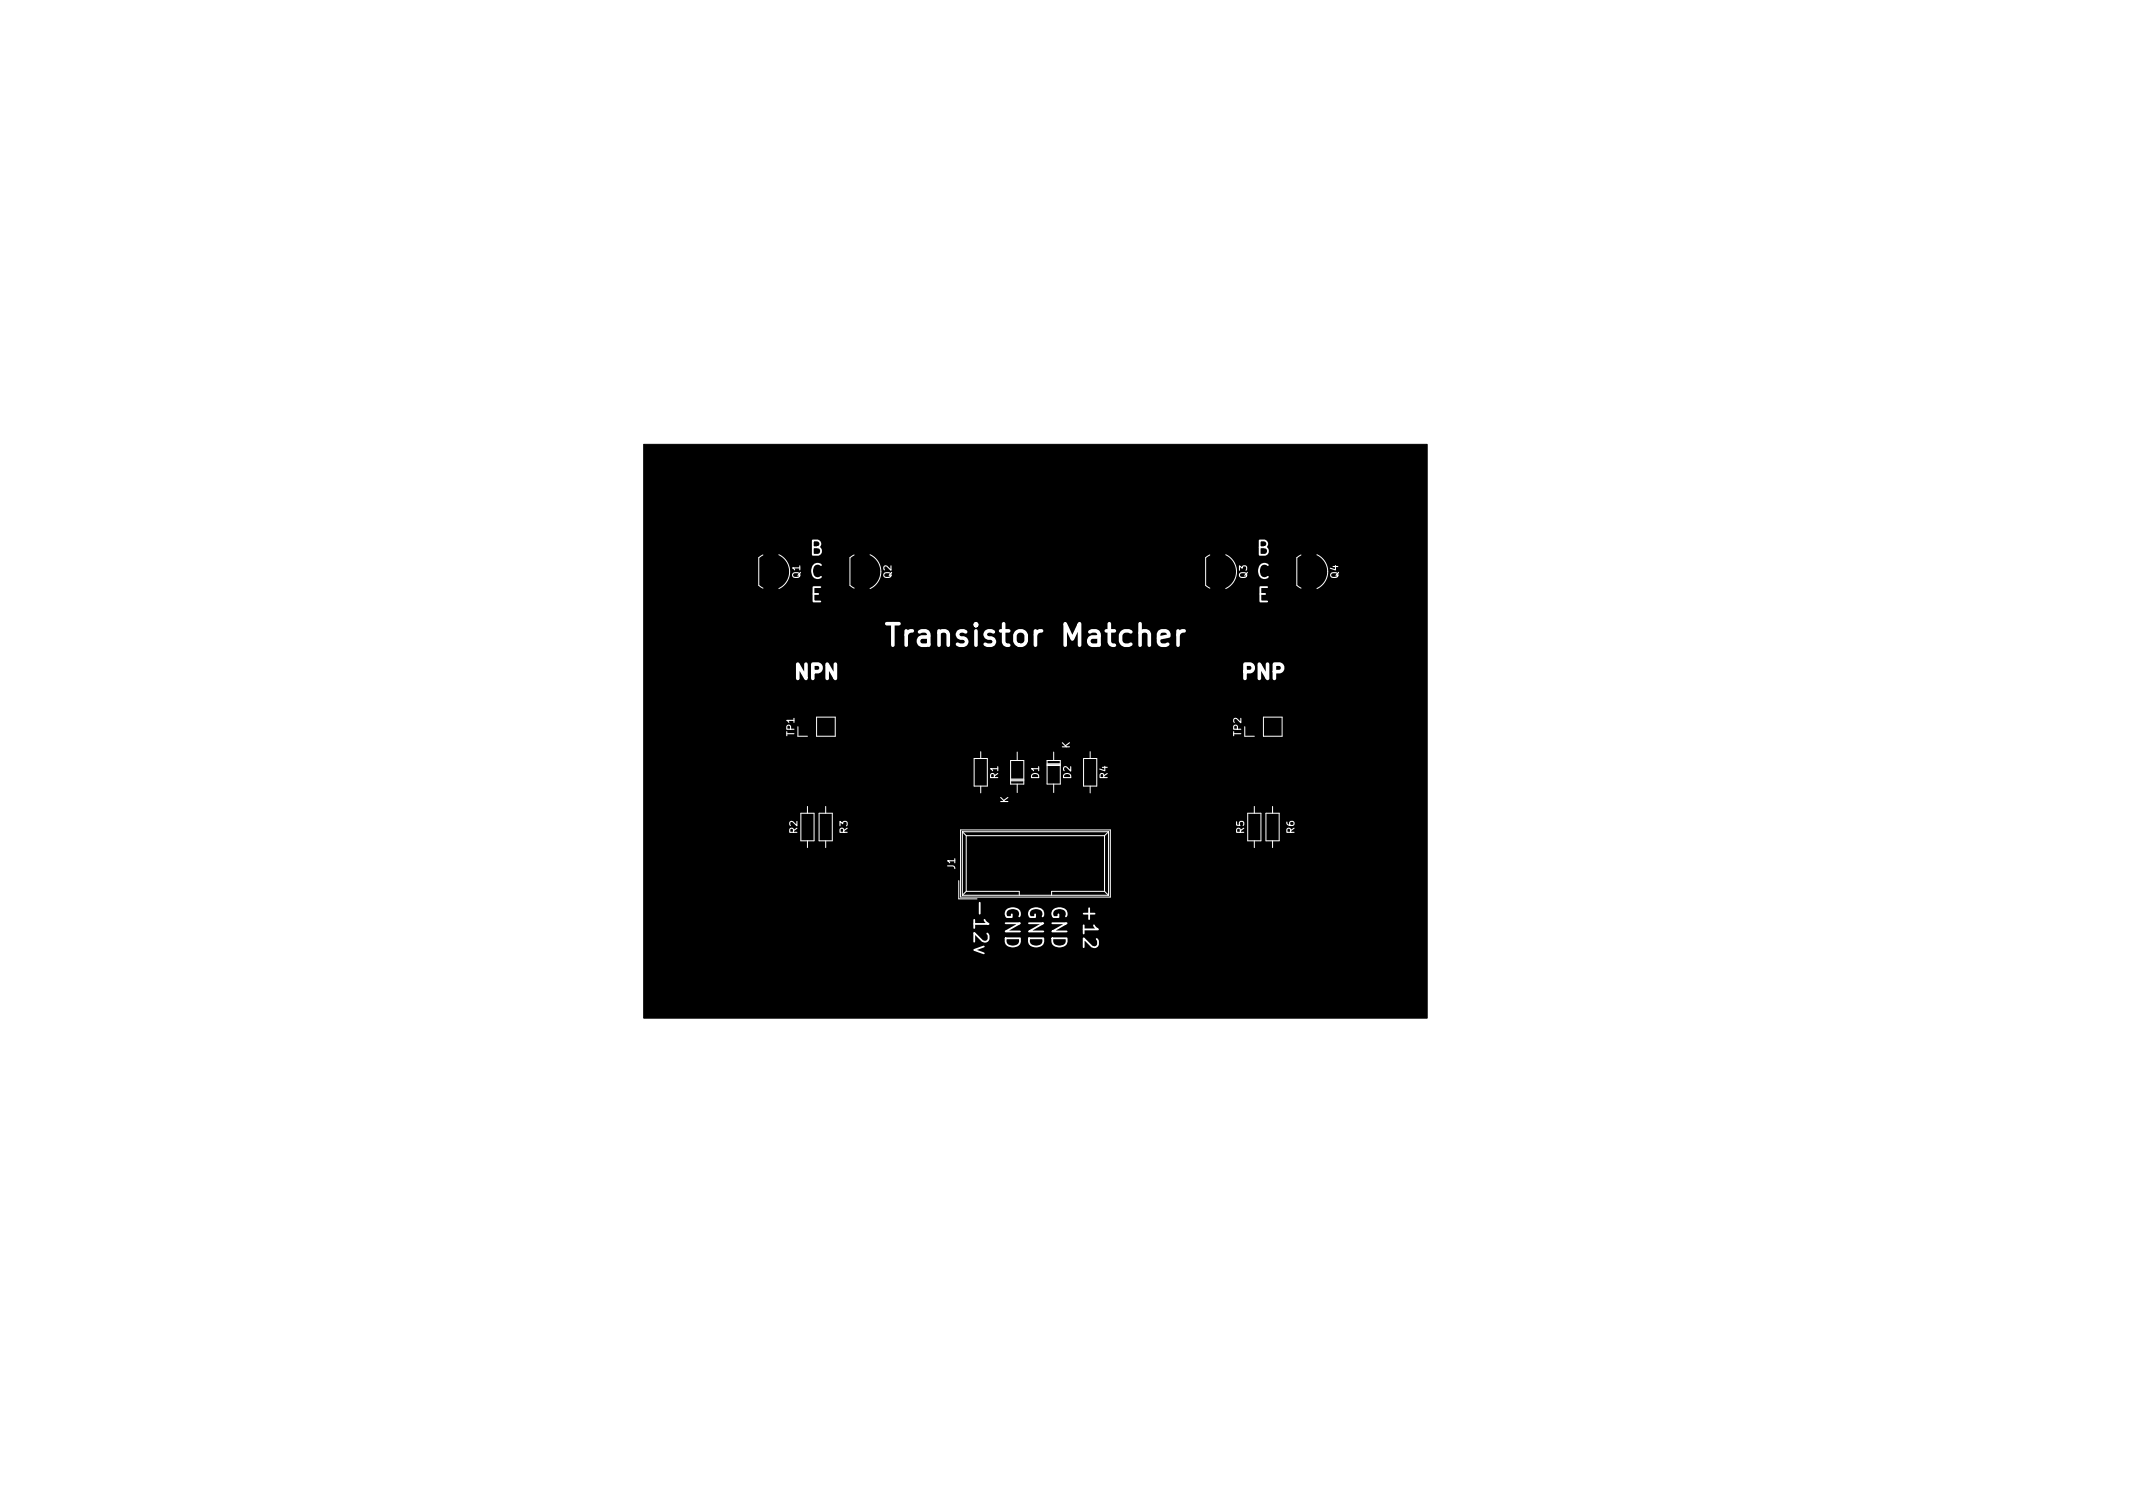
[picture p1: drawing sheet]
<svg xmlns="http://www.w3.org/2000/svg" width="297mm" height="210mm" viewBox="0 0 297 210" stroke-linecap="round" stroke-linejoin="round" font-family="sans-serif">
<defs><g id="words">
<text font-size="4.2" fill="#fff" x="125.4" y="90">Transistor Matcher</text>
<g font-size="2.8" fill="#fff">
<text x="112.7" y="77.3">B</text>
<text x="174.9" y="77.3">B</text>
<text x="112.7" y="80.6">C</text>
<text x="112.8" y="83.8">E</text>
<text x="174.9" y="80.6">C</text>
<text x="175" y="83.8">E</text>
<text x="110.8" y="94.6">NPN</text>
<text x="173.1" y="94.6">PNP</text>
<text x="135.6" y="126.3" transform="rotate(90 135.6 126.3)">-12v</text>
<text x="139.9" y="126" transform="rotate(90 139.9 126)">GND</text>
<text x="143.2" y="126" transform="rotate(90 143.2 126)">GND</text>
<text x="146.4" y="126" transform="rotate(90 146.4 126)">GND</text>
<text x="150.8" y="126.8" transform="rotate(90 150.8 126.8)">+12</text>
</g>
<g font-size="1.4" fill="#fff">
<text x="111.4" y="80.5" transform="rotate(-90 111.4 80.5)">Q1</text>
<text x="124.1" y="80.5" transform="rotate(-90 124.1 80.5)">Q2</text>
<text x="173.7" y="80.5" transform="rotate(-90 173.7 80.5)">Q3</text>
<text x="186.4" y="80.5" transform="rotate(-90 186.4 80.5)">Q4</text>
<text x="110.6" y="102.5" transform="rotate(-90 110.6 102.5)">TP1</text>
<text x="149" y="104.2" transform="rotate(-90 149 104.2)">K</text>
<text x="172.8" y="102.5" transform="rotate(-90 172.8 102.5)">TP2</text>
<text x="139" y="108.4" transform="rotate(-90 139 108.4)">R1</text>
<text x="140.4" y="111.8" transform="rotate(-90 140.4 111.8)">K</text>
<text x="144.7" y="108.4" transform="rotate(-90 144.7 108.4)">D1</text>
<text x="149.2" y="108.4" transform="rotate(-90 149.2 108.4)">D2</text>
<text x="154.2" y="108.4" transform="rotate(-90 154.2 108.4)">R4</text>
<text x="111" y="116" transform="rotate(-90 111 116)">R2</text>
<text x="118" y="116" transform="rotate(-90 118 116)">R3</text>
<text x="173.3" y="116" transform="rotate(-90 173.3 116)">R5</text>
<text x="180.3" y="116" transform="rotate(-90 180.3 116)">R6</text>
<text x="133" y="121" transform="rotate(-90 133 121)">J1</text>
</g>
</g></defs>
<path d="M89.6 61.9h109.1v79.9h-109.1z" fill="#000" stroke="#000" stroke-width=".14"/>
<path d="M123.5 86.8h1.7M164.9 87.8a.77 .77 0 0 0-.8 .6" fill="none" stroke="#fff" stroke-width=".5"/>
<g fill="none" stroke="#fff" stroke-width=".14">
<path d="M106.2 77.3l-.5 .4v3.8l.6 .4M108.5 77.2a2.6 2.6 0 0 1 1.5 2.4 2.6 2.6 0 0 1-1.5 2.4M118.9 77.3l-.5 .4v3.8l.6 .4M121.2 77.2a2.6 2.6 0 0 1 1.5 2.4 2.6 2.6 0 0 1-1.5 2.4M168.5 77.3l-.6 .4v3.8l.6 .4M170.7 77.2a2.6 2.6 0 0 1 1.5 2.4 2.6 2.6 0 0 1-1.5 2.4M181.2 77.3l-.6 .4v3.8l.6 .4M183.4 77.2a2.6 2.6 0 0 1 1.5 2.4 2.6 2.6 0 0 1-1.5 2.4M113.7 99.9h2.6v2.6h-2.6zM175.9 99.9h2.6v2.6h-2.6zM111.1 101.2v1.3h1.3M111.5 113.2h1.9v3.9h-1.9z"/>
<path d="M112.4 112.3v.9M112.4 117.1v.9M114.1 113.2h1.8v3.9h-1.8zM115 112.3v.9M115 117.1v.9M133.8 115.6h20.8v9.3h-20.8zM134 115.8l.6 .6M134 115.8v8.9M134 115.8h20.4M134.6 116.4v7.7M134.6 116.4h19.2M135.7 105.6h1.8v3.9h-1.8z"/>
<path d="M136.6 104.7v.9M136.6 109.5v.9M140.7 105.9h1.9v3.3h-1.9zM140.7 108.6h1.9M140.7 108.5h1.9M140.7 108.7h1.9M141.7 104.7v1.2M141.7 109.2v1.2M145.8 105.9h1.9v3.3h-1.9zM145.8 106.5h1.9M145.8 106.6h1.9M145.8 106.4h1.9"/>
<path d="M146.7 104.7v1.2M146.7 109.2v1.2M150.9 105.6h1.8v3.9h-1.8zM151.8 104.7v.9M151.8 109.5v.9M153.8 116.4v7.7M154.4 115.8l-.6 .6M154.4 115.8v8.9M173.3 101.2v1.3h1.4M173.8 113.2h1.8v3.9h-1.8zM174.7 112.3v.9M174.7 117.1v.9"/>
<path d="M176.3 113.2h1.8v3.9h-1.8zM177.2 112.3v.9M177.2 117.1v.9M133.5 122.6v2.6h2.6M134 124.7h20.4M134.6 124.1l-.6 .6M134.6 124.1h7.3v.6M153.8 124.1l.6 .6M153.8 124.1h-7.4v.6"/>
</g>
<use href="#words"/>
</svg>
